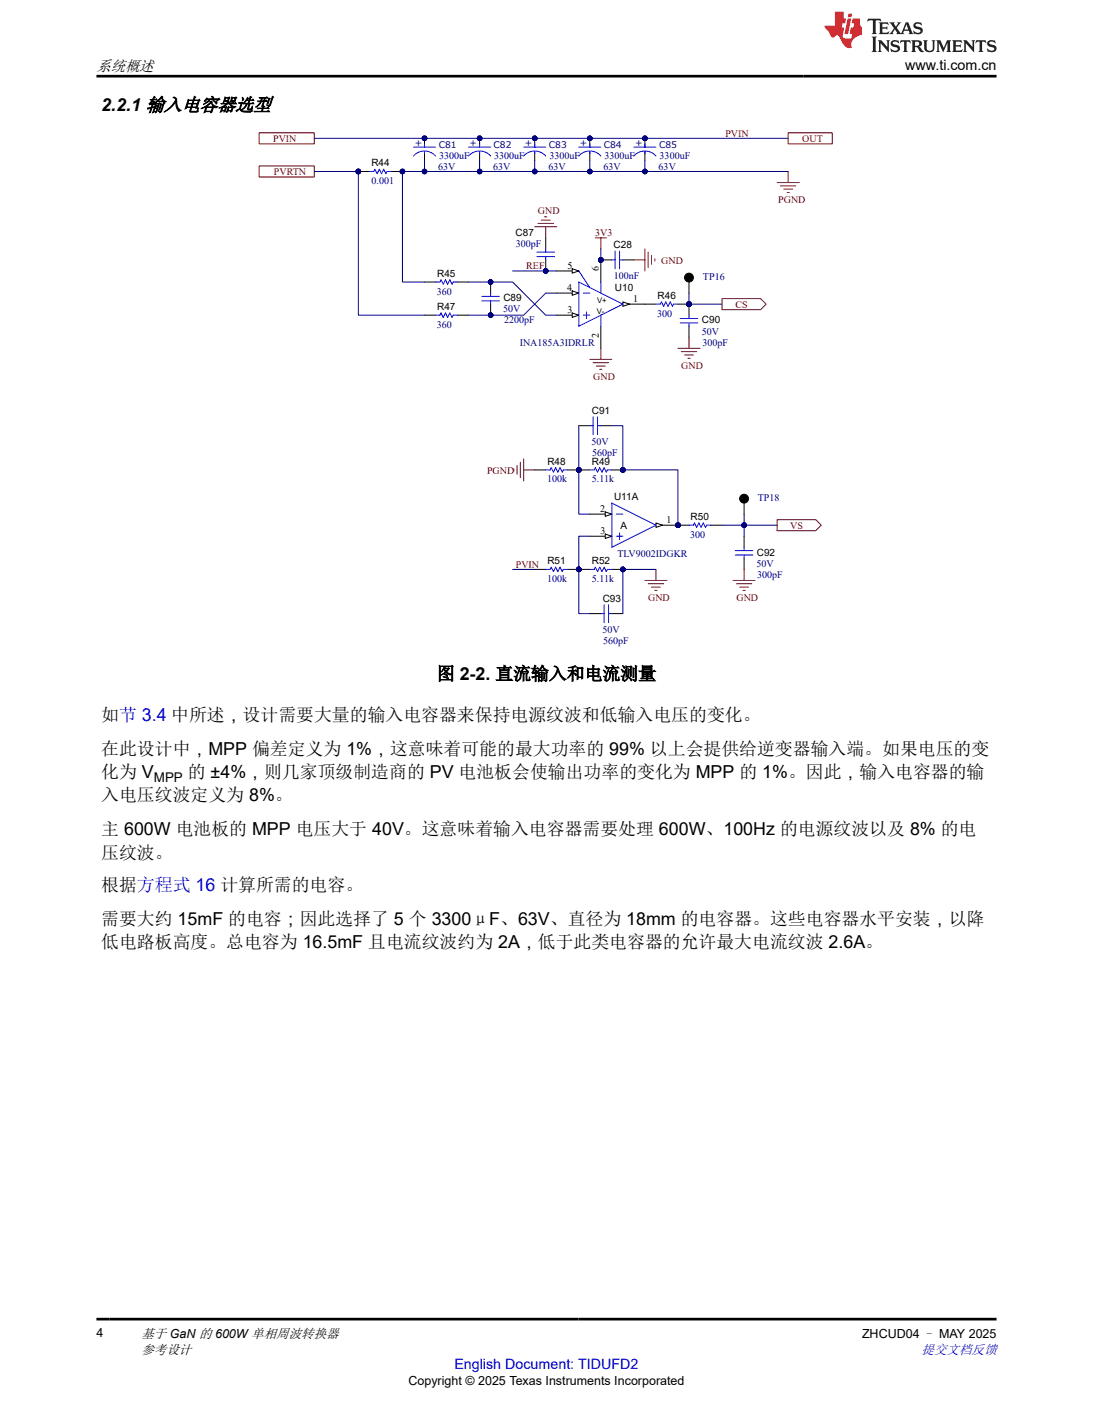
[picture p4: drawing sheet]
<svg xmlns="http://www.w3.org/2000/svg" width="216mm" height="279mm" viewBox="0 0 216 279" stroke-linecap="round" stroke-linejoin="round" font-family="sans-serif">
<defs><g id="words">
<g font-size="3.5">
<text x="20" y="21.9">2.2.1 输入电容器选型</text>
<text x="86.3" y="134.2">图 2-2. 直流输入和电流测量</text>
<text x="20" y="142.3">如节 3.4 中所述，设计需要大量的输入电容器来保持电源纹波和低输入电压的变化。</text>
<text x="20" y="149.1">在此设计中，MPP 偏差定义为 1%，这意味着可能的最大功率的 99% 以上会提供给逆变器输入端。如果电压的变</text>
<text x="20" y="153.6">化为 V</text>
<text x="37.1" y="153.6">的 ±4%，则几家顶级制造商的 PV 电池板会使输出功率的变化为 MPP 的 1%。因此，输入电容器的输</text>
<text x="20" y="158.2">入电压纹波定义为 8%。</text>
<text x="20" y="164.9">主 600W 电池板的 MPP 电压大于 40V。这意味着输入电容器需要处理 600W、100Hz 的电源纹波以及 8% 的电</text>
<text x="20" y="169.5">压纹波。</text>
<text x="20" y="175.9">根据方程式 16 计算所需的电容。</text>
<text x="20" y="182.6">需要大约 15mF 的电容；因此选择了 5 个 3300μF、63V、直径为 18mm 的电容器。这些电容器水平安装，以降</text>
<text x="20" y="187.2">低电路板高度。总电容为 16.5mF 且电流纹波约为 2A，低于此类电容器的允许最大电流纹波 2.6A。</text>
</g>
<text font-size="3" x="19" y="14.1">系统概述</text>
<text font-size="2.8" x="178.8" y="13.8">www.ti.com.cn</text>
<text font-size="2.8" fill="#00f" x="89.8" y="270.4">English Document: TIDUFD2</text>
<g font-size="2.6">
<text x="30.4" y="154.3">MPP</text>
<text x="27.9" y="267.4">参考设计</text>
<text x="27.9" y="264.2">基于 GaN 的 600W单相周波转换器</text>
</g>
<text font-size="2.6" fill="#00f" x="182" y="267.4">提交文档反馈</text>
<g font-size="2.5">
<text x="19" y="263.9">4</text>
<text x="170.3" y="264.2">ZHCUD04 – MAY 2025</text>
<text x="80.7" y="273.5">Copyright © 2025 Texas Instruments Incorporated</text>
</g>
<g font-size="2" fill="#7f0000">
<text x="54" y="28.1">PVIN</text>
<text x="143.3" y="27">PVIN</text>
<text x="158.5" y="28.1">OUT</text>
<text x="54.1" y="34.6">PVRTN</text>
<text x="153.7" y="40">PGND</text>
<text x="106.3" y="42.3">GND</text>
<text x="117.6" y="46.6">3V3</text>
<text x="104" y="53.1">REF</text>
<text x="130.6" y="52.1">GND</text>
<text x="145.3" y="60.8">CS</text>
<text x="117.2" y="75">GND</text>
<text x="134.6" y="72.8">GND</text>
<text x="96.2" y="93.6">PGND</text>
<text x="156.1" y="104.4">VS</text>
<text x="101.9" y="112.1">PVIN</text>
<text x="128" y="118.6">GND</text>
<text x="145.5" y="118.6">GND</text>
</g>
<g font-size="2">
<text x="73.4" y="32.8">R44</text>
<text x="101.8" y="46.6">C87</text>
<text x="112.1" y="53.1">5</text>
<text x="118.3" y="53.6" transform="rotate(-90 118.3 53.6)">6</text>
<text x="121.2" y="49">C28</text>
<text x="86.3" y="54.7">R45</text>
<text x="99.4" y="59.5">C89</text>
<text x="112" y="57.5">4</text>
<text x="121.5" y="57.5">U10</text>
<text x="125.1" y="59.7">1</text>
<text x="129.9" y="59.1">R46</text>
<text x="86.3" y="61.2">R47</text>
<text x="112.1" y="61.9">3</text>
<text x="138.7" y="63.8">C90</text>
<text x="118.3" y="66.7" transform="rotate(-90 118.3 66.7)">2</text>
<text x="116.9" y="81.8">C91</text>
<text x="108.1" y="91.8">R48</text>
<text x="116.9" y="91.8">R49</text>
<text x="118.5" y="101.2">2</text>
<text x="121.3" y="98.8">U11A</text>
<text x="118.6" y="105.5">3</text>
<text x="122.5" y="104.4">A</text>
<text x="131.6" y="103.3">1</text>
<text x="136.4" y="102.7">R50</text>
<text x="108.1" y="111.4">R51</text>
<text x="116.9" y="111.4">R52</text>
<text x="149.5" y="109.7">C92</text>
<text x="119" y="118.9">C93</text>
</g>
<g font-size="2" fill="#00007f">
<text x="86.6" y="33.5">63V</text>
<text x="86.8" y="31.3">3300uF</text>
<text x="97.4" y="33.5">63V</text>
<text x="97.6" y="31.3">3300uF</text>
<text x="108.3" y="33.5">63V</text>
<text x="108.5" y="31.3">3300uF</text>
<text x="119.2" y="33.5">63V</text>
<text x="119.4" y="31.3">3300uF</text>
<text x="130.1" y="33.5">63V</text>
<text x="130.3" y="31.3">3300uF</text>
<text x="73.4" y="36.3">0.001</text>
<text x="101.9" y="48.8">300pF</text>
<text x="86.3" y="58.2">360</text>
<text x="121.3" y="55.1">100nF</text>
<text x="138.9" y="55.3">TP16</text>
<text x="86.3" y="64.7">360</text>
<text x="99.4" y="61.7">50V</text>
<text x="99.6" y="63.8">2200pF</text>
<text x="129.8" y="62.6">300</text>
<text x="102.7" y="68.4">INA185A3IDRLR</text>
<text x="138.6" y="66.1">50V</text>
<text x="138.7" y="68.2">300pF</text>
<text x="116.8" y="87.9">50V</text>
<text x="108.1" y="95.3">100k</text>
<text x="116.9" y="95.3">5.11k</text>
<text x="117" y="90.1">560pF</text>
<text x="149.7" y="98.9">TP18</text>
<text x="136.3" y="106.2">300</text>
<text x="121.9" y="110.1">TLV9002IDGKR</text>
<text x="149.5" y="111.9">50V</text>
<text x="108.1" y="114.9">100k</text>
<text x="116.9" y="114.9">5.11k</text>
<text x="149.6" y="114">300pF</text>
<text x="119" y="125">50V</text>
<text x="119.1" y="127.1">560pF</text>
</g>
<g font-size="1.8" fill="#00007f">
<text x="81.9" y="28.8">+</text>
<text x="86.7" y="29.2">C81</text>
<text x="92.8" y="28.8">+</text>
<text x="97.5" y="29.2">C82</text>
<text x="103.7" y="28.8">+</text>
<text x="108.4" y="29.2">C83</text>
<text x="114.5" y="28.8">+</text>
<text x="119.3" y="29.2">C84</text>
<text x="125.5" y="28.8">+</text>
<text x="130.2" y="29.2">C85</text>
</g>
<g font-size="1.5">
<text x="118" y="59.8">V+</text>
<text x="117.9" y="61.9">V-</text>
</g>
</g></defs>
<path d="M51.2 26.2h10.9v2.2h-10.9z" fill="none" stroke="#7f0000" stroke-width=".2"/>
<path d="M51.2 32.8h10.9v2.2h-10.9z" fill-rule="evenodd" fill="#fff"/>
<g fill="none" stroke="#7f0000" stroke-width=".2">
<path d="M51.2 32.8h10.9v2.2h-10.9zM153.5 36h4.4M154.2 36.7h3M154.8 37.4h1.8M155.5 38h.4M155.7 33.9v2.1M125.2 51.3h2.2M127.4 49.1v4.4M128 49.8v3.1M128.7 50.4v1.8M129.3 51.1v.4M133.9 68.8h4.4"/>
<path d="M134.6 69.4h3M135.2 70.1h1.8M135.9 70.7h.4M136.1 66.6v2.2"/>
</g>
<path d="M142.6 59h7.6l1.1 1.1-1.1 1h-7.6z" fill-rule="evenodd" fill="#fff"/>
<path d="M142.6 59h7.6l1.1 1.1-1.1 1h-7.6z" fill="none" stroke="#7f0000" stroke-width=".2"/>
<circle cx="79.5" cy="33.9" r=".44" fill="#00007f"/>
<circle cx="79.5" cy="33.9" r=".44" fill="none" stroke="#00007f" stroke-width=".2"/>
<circle cx="70.8" cy="33.9" r=".44" fill="#00007f"/>
<circle cx="70.8" cy="33.9" r=".44" fill="none" stroke="#00007f" stroke-width=".2"/>
<path d="M77.3 33.9h2.2" fill="none" stroke="#000" stroke-width=".2"/>
<circle cx="79.5" cy="33.9" r=".44" fill="#00007f"/>
<circle cx="79.5" cy="33.9" r=".44" fill="none" stroke="#00007f" stroke-width=".2"/>
<path d="M70.8 33.9h2.2" fill="none" stroke="#000" stroke-width=".2"/>
<circle cx="70.8" cy="33.9" r=".44" fill="#00007f"/>
<circle cx="70.8" cy="33.9" r=".44" fill="none" stroke="#00007f" stroke-width=".2"/>
<path d="M73 33.9h.8l.3-.5 .4 .9 .4-.9 .5 .9 .4-.9 .4 .9 .2-.4h.9" fill="none" stroke="#00f" stroke-width=".2"/>
<path d="M127.4 114.6h4.3M128 115.3h3.1M128.7 115.9h1.7M129.3 116.6h.5M129.6 112.4v2.2M144.8 114.6h4.4M145.5 115.3h3M146.1 115.9h1.7M146.8 116.6h.4M147 112.4v2.2" fill="none" stroke="#7f0000" stroke-width=".2"/>
<path d="M153.5 102.6h7.6l1.1 1.1-1.1 1.1h-7.6z" fill-rule="evenodd" fill="#fff"/>
<path d="M101.5 92.6v.4M102.1 91.9v1.8M102.8 91.3v3M103.4 90.6v4.4M103.4 92.8h2.2M153.5 102.6h7.6l1.1 1.1-1.1 1.1h-7.6z" fill="none" stroke="#7f0000" stroke-width=".2"/>
<circle cx="114.3" cy="112.4" r=".44" fill="#00007f"/>
<circle cx="114.3" cy="112.4" r=".44" fill="none" stroke="#00007f" stroke-width=".2"/>
<path d="M112.1 112.4h2.2" fill="none" stroke="#000" stroke-width=".2"/>
<circle cx="114.3" cy="112.4" r=".44" fill="#00007f"/>
<circle cx="114.3" cy="112.4" r=".44" fill="none" stroke="#00007f" stroke-width=".2"/>
<path d="M105.6 112.4h2.2" fill="none" stroke="#000" stroke-width=".2"/>
<path d="M107.8 112.4h.9l.2-.4 .4 .9 .5-.9 .4 .9 .4-.9 .5 .9 .2-.5h.8" fill="none" stroke="#00f" stroke-width=".2"/>
<circle cx="133.9" cy="103.7" r=".44" fill="#00007f"/>
<circle cx="133.9" cy="103.7" r=".44" fill="none" stroke="#00007f" stroke-width=".2"/>
<path d="M116.5 101.5h4.4" fill="none" stroke="#000" stroke-width=".2"/>
<path d="M119.6 101.1l1.3 .4-1.3 .5z" fill="#f8fcff"/>
<path d="M116.5 105.9h4.4M119.6 101.1l1.3 .4-1.3 .5z" fill="none" stroke="#000" stroke-width=".2"/>
<path d="M119.6 105.4l1.3 .5-1.3 .4z" fill="#f8fcff"/>
<path d="M119.6 105.4l1.3 .5-1.3 .4zM129.6 103.7h4.3" fill="none" stroke="#000" stroke-width=".2"/>
<path d="M129.6 103.3l1.3 .4-1.3 .4z" fill="#f8fcff"/>
<path d="M129.6 103.3l1.3 .4-1.3 .4z" fill="none" stroke="#000" stroke-width=".2"/>
<circle cx="133.9" cy="103.7" r=".44" fill="#00007f"/>
<circle cx="133.9" cy="103.7" r=".44" fill="none" stroke="#00007f" stroke-width=".2"/>
<path d="M120.9 99.3l8.7 4.4-8.7 4.4zM121.7 101.5h1.3M121.7 105.9h1.3M122.4 105.2v1.3" fill="none" stroke="#00f" stroke-width=".2"/>
<path d="M155.7 26.2h8.7v2.2h-8.7z" fill-rule="evenodd" fill="#fff"/>
<path d="M155.7 26.2h8.7v2.2h-8.7z" fill="none" stroke="#7f0000" stroke-width=".2"/>
<circle cx="94.7" cy="27.3" r=".44" fill="#00007f"/>
<circle cx="94.7" cy="27.3" r=".44" fill="none" stroke="#00007f" stroke-width=".2"/>
<path d="M94.7 27.3v1.8M94.7 29.9v1.8" fill="none" stroke="#000" stroke-width=".2"/>
<circle cx="94.7" cy="27.3" r=".44" fill="#00007f"/>
<circle cx="94.7" cy="27.3" r=".44" fill="none" stroke="#00007f" stroke-width=".2"/>
<path d="M92.6 30.8a2.9 2.9 0 0 1 4.3 0M92.6 29.1h4.3M94.7 28.4v.7M94.7 29.9v.5" fill="none" stroke="#00f" stroke-width=".2"/>
<circle cx="83.9" cy="27.3" r=".44" fill="#00007f"/>
<circle cx="83.9" cy="27.3" r=".44" fill="none" stroke="#00007f" stroke-width=".2"/>
<path d="M83.9 27.3v1.8M83.9 29.9v1.8" fill="none" stroke="#000" stroke-width=".2"/>
<circle cx="83.9" cy="27.3" r=".44" fill="#00007f"/>
<circle cx="83.9" cy="27.3" r=".44" fill="none" stroke="#00007f" stroke-width=".2"/>
<path d="M81.7 30.8a2.9 2.9 0 0 1 4.3 0M81.7 29.1h4.3M83.9 28.4v.7M83.9 29.9v.5" fill="none" stroke="#00f" stroke-width=".2"/>
<circle cx="105.6" cy="27.3" r=".44" fill="#00007f"/>
<circle cx="105.6" cy="27.3" r=".44" fill="none" stroke="#00007f" stroke-width=".2"/>
<path d="M105.6 27.3v1.8M105.6 29.9v1.8" fill="none" stroke="#000" stroke-width=".2"/>
<circle cx="105.6" cy="27.3" r=".44" fill="#00007f"/>
<circle cx="105.6" cy="27.3" r=".44" fill="none" stroke="#00007f" stroke-width=".2"/>
<path d="M103.4 30.8a2.9 2.9 0 0 1 4.4 0M103.4 29.1h4.4M105.6 28.4v.7M105.6 29.9v.5" fill="none" stroke="#00f" stroke-width=".2"/>
<circle cx="116.5" cy="27.3" r=".44" fill="#00007f"/>
<circle cx="116.5" cy="27.3" r=".44" fill="none" stroke="#00007f" stroke-width=".2"/>
<path d="M116.5 27.3v1.8M116.5 29.9v1.8" fill="none" stroke="#000" stroke-width=".2"/>
<circle cx="116.5" cy="27.3" r=".44" fill="#00007f"/>
<circle cx="116.5" cy="27.3" r=".44" fill="none" stroke="#00007f" stroke-width=".2"/>
<path d="M114.3 30.8a2.9 2.9 0 0 1 4.4 0M114.3 29.1h4.4M116.5 28.4v.7M116.5 29.9v.5" fill="none" stroke="#00f" stroke-width=".2"/>
<circle cx="127.4" cy="27.3" r=".44" fill="#00007f"/>
<circle cx="127.4" cy="27.3" r=".44" fill="none" stroke="#00007f" stroke-width=".2"/>
<path d="M127.4 27.3v1.8M127.4 29.9v1.8" fill="none" stroke="#000" stroke-width=".2"/>
<circle cx="127.4" cy="27.3" r=".44" fill="#00007f"/>
<circle cx="127.4" cy="27.3" r=".44" fill="none" stroke="#00007f" stroke-width=".2"/>
<path d="M125.2 30.8a2.9 2.9 0 0 1 4.4 0M125.2 29.1h4.4M127.4 28.4v.7M127.4 29.9v.5" fill="none" stroke="#00f" stroke-width=".2"/>
<circle cx="114.3" cy="92.8" r=".44" fill="#00007f"/>
<circle cx="114.3" cy="92.8" r=".44" fill="none" stroke="#00007f" stroke-width=".2"/>
<path d="M112.1 92.8h2.2" fill="none" stroke="#000" stroke-width=".2"/>
<circle cx="114.3" cy="92.8" r=".44" fill="#00007f"/>
<circle cx="114.3" cy="92.8" r=".44" fill="none" stroke="#00007f" stroke-width=".2"/>
<path d="M105.6 92.8h2.2" fill="none" stroke="#000" stroke-width=".2"/>
<path d="M107.8 92.8h.9l.2-.4 .4 .8 .5-.8 .4 .8 .4-.8 .5 .8 .2-.4h.8" fill="none" stroke="#00f" stroke-width=".2"/>
<circle cx="123" cy="92.8" r=".44" fill="#00007f"/>
<circle cx="123" cy="92.8" r=".44" fill="none" stroke="#00007f" stroke-width=".2"/>
<circle cx="114.3" cy="92.8" r=".44" fill="#00007f"/>
<circle cx="114.3" cy="92.8" r=".44" fill="none" stroke="#00007f" stroke-width=".2"/>
<path d="M120.9 92.8h2.1" fill="none" stroke="#000" stroke-width=".2"/>
<circle cx="123" cy="92.8" r=".44" fill="#00007f"/>
<circle cx="123" cy="92.8" r=".44" fill="none" stroke="#00007f" stroke-width=".2"/>
<path d="M114.3 92.8h2.2" fill="none" stroke="#000" stroke-width=".2"/>
<circle cx="114.3" cy="92.8" r=".44" fill="#00007f"/>
<circle cx="114.3" cy="92.8" r=".44" fill="none" stroke="#00007f" stroke-width=".2"/>
<path d="M119.3 92.4l.5 .8 .2-.4h.9M119.3 92.4l-.4 .8-.4-.8-.5 .8-.4-.8-.2 .4h-.9" fill="none" stroke="#00f" stroke-width=".2"/>
<circle cx="123" cy="112.4" r=".44" fill="#00007f"/>
<circle cx="123" cy="112.4" r=".44" fill="none" stroke="#00007f" stroke-width=".2"/>
<circle cx="114.3" cy="112.4" r=".44" fill="#00007f"/>
<circle cx="114.3" cy="112.4" r=".44" fill="none" stroke="#00007f" stroke-width=".2"/>
<path d="M120.9 112.4h2.1" fill="none" stroke="#000" stroke-width=".2"/>
<circle cx="123" cy="112.4" r=".44" fill="#00007f"/>
<circle cx="123" cy="112.4" r=".44" fill="none" stroke="#00007f" stroke-width=".2"/>
<path d="M114.3 112.4h2.2" fill="none" stroke="#000" stroke-width=".2"/>
<circle cx="114.3" cy="112.4" r=".44" fill="#00007f"/>
<circle cx="114.3" cy="112.4" r=".44" fill="none" stroke="#00007f" stroke-width=".2"/>
<path d="M119.3 112l.5 .9 .2-.5h.9M119.3 112l-.4 .9-.4-.9-.5 .9-.4-.9-.2 .4h-.9" fill="none" stroke="#00f" stroke-width=".2"/>
<circle cx="136.1" cy="60.1" r=".44" fill="#00007f"/>
<circle cx="136.1" cy="60.1" r=".44" fill="none" stroke="#00007f" stroke-width=".2"/>
<path d="M136.1 60.1v2.1" fill="none" stroke="#000" stroke-width=".2"/>
<circle cx="136.1" cy="60.1" r=".44" fill="#00007f"/>
<circle cx="136.1" cy="60.1" r=".44" fill="none" stroke="#00007f" stroke-width=".2"/>
<path d="M136.1 64.4v2.2M147 105.9v2.2M147 110.2v2.2" fill="none" stroke="#000" stroke-width=".2"/>
<path d="M134.4 62.9h3.4M134.4 63.8h3.4M136.1 62.2v.7M136.1 63.8v.6M145.2 108.7h3.5M145.2 109.6h3.5M147 108.1v.6M147 109.6v.6" fill="none" stroke="#00f" stroke-width=".2"/>
<circle cx="96.9" cy="55.7" r=".44" fill="#00007f"/>
<circle cx="96.9" cy="55.7" r=".44" fill="none" stroke="#00007f" stroke-width=".2"/>
<circle cx="96.9" cy="62.2" r=".44" fill="#00007f"/>
<circle cx="96.9" cy="62.2" r=".44" fill="none" stroke="#00007f" stroke-width=".2"/>
<path d="M96.9 55.7v2.2" fill="none" stroke="#000" stroke-width=".2"/>
<circle cx="96.9" cy="55.7" r=".44" fill="#00007f"/>
<circle cx="96.9" cy="55.7" r=".44" fill="none" stroke="#00007f" stroke-width=".2"/>
<path d="M96.9 60.1v2.1" fill="none" stroke="#000" stroke-width=".2"/>
<circle cx="96.9" cy="62.2" r=".44" fill="#00007f"/>
<circle cx="96.9" cy="62.2" r=".44" fill="none" stroke="#00007f" stroke-width=".2"/>
<path d="M86 55.7h.9l.2-.5 .5 .9 .4-.9 .4 .9 .5-.9 .4 .9 .2-.4h.9M95.2 58.5h3.5M95.2 59.4h3.5M96.9 57.9v.6M96.9 59.4v.7M86 62.2h.9l.2-.4 .5 .9 .4-.9 .4 .9 .5-.9 .4 .9 .2-.5h.9" fill="none" stroke="#00f" stroke-width=".2"/>
<path d="M83.9 55.7h2.1M90.4 55.7h2.2M83.9 62.2h2.1M90.4 62.2h2.2" fill="none" stroke="#000" stroke-width=".2"/>
<circle cx="118.7" cy="51.3" r=".44" fill="#00007f"/>
<circle cx="118.7" cy="51.3" r=".44" fill="none" stroke="#00007f" stroke-width=".2"/>
<path d="M110 57.9h4.3" fill="none" stroke="#000" stroke-width=".2"/>
<path d="M113 57.4l1.3 .5-1.3 .4z" fill="#f8fcff"/>
<path d="M113 57.4l1.3 .5-1.3 .4zM110 62.2h4.3" fill="none" stroke="#000" stroke-width=".2"/>
<path d="M113 61.8l1.3 .4-1.3 .5z" fill="#f8fcff"/>
<path d="M113 61.8l1.3 .4-1.3 .5zM118.7 64.4v4.4M123 60.1h4.4" fill="none" stroke="#000" stroke-width=".2"/>
<path d="M123 59.6l1.3 .5-1.3 .4z" fill="#f8fcff"/>
<path d="M118.7 51.3v4.4M123 59.6l1.3 .5-1.3 .4z" fill="none" stroke="#000" stroke-width=".2"/>
<circle cx="118.7" cy="51.3" r=".44" fill="#00007f"/>
<circle cx="118.7" cy="51.3" r=".44" fill="none" stroke="#00007f" stroke-width=".2"/>
<path d="M114.3 55.7l8.7 4.4-8.7 4.3zM115.2 57.9h1.3M118.7 55.7v2.2M115.2 62.2h1.3M115.8 61.6v1.3M118.7 62.2v2.2" fill="none" stroke="#00f" stroke-width=".2"/>
<path d="M110 53.5h4.3" fill="none" stroke="#000" stroke-width=".2"/>
<path d="M113 53.1l1.3 .4-1.3 .4z" fill="#f8fcff"/>
<path d="M113 53.1l1.3 .4-1.3 .4z" fill="none" stroke="#000" stroke-width=".2"/>
<path d="M114.3 53.5l2.2 3.3" fill="none" stroke="#00f" stroke-width=".2"/>
<path d="M105.6 44.8h4.4M106.3 44.1h3M106.9 43.5h1.8M107.6 42.8h.4M107.8 44.8v2.2M117.6 47h2.2M118.7 47v2.1M116.5 71h4.4M117.2 71.6h3M117.8 72.3h1.8M118.5 72.9h.4M118.7 68.8v2.2" fill="none" stroke="#7f0000" stroke-width=".2"/>
<circle cx="107.8" cy="53.5" r=".44" fill="#00007f"/>
<circle cx="107.8" cy="53.5" r=".44" fill="none" stroke="#00007f" stroke-width=".2"/>
<path d="M107.8 51.3v2.2" fill="none" stroke="#000" stroke-width=".2"/>
<circle cx="107.8" cy="53.5" r=".44" fill="#00007f"/>
<circle cx="107.8" cy="53.5" r=".44" fill="none" stroke="#00007f" stroke-width=".2"/>
<path d="M107.8 47v2.1" fill="none" stroke="#000" stroke-width=".2"/>
<path d="M106.1 50.7h3.4M106.1 49.8h3.4M107.8 49.1v.7M107.8 50.7v.6" fill="none" stroke="#00f" stroke-width=".2"/>
<circle cx="118.7" cy="51.3" r=".44" fill="#00007f"/>
<circle cx="118.7" cy="51.3" r=".44" fill="none" stroke="#00007f" stroke-width=".2"/>
<path d="M118.7 51.3h2.2" fill="none" stroke="#000" stroke-width=".2"/>
<circle cx="118.7" cy="51.3" r=".44" fill="#00007f"/>
<circle cx="118.7" cy="51.3" r=".44" fill="none" stroke="#00007f" stroke-width=".2"/>
<path d="M123 51.3h2.2M114.3 84.1h2.2M118.7 84.1h2.2M116.5 121.2h2.2M120.9 121.2h2.1" fill="none" stroke="#000" stroke-width=".2"/>
<path d="M120.9 51.3h.6M121.5 49.6v3.5M122.4 51.3h.6M122.4 49.6v3.5M116.5 84.1h.7M117.2 82.3v3.5M118 82.3v3.5M118 84.1h.7M119.3 119.4v3.5M120.2 119.4v3.5M118.7 121.2h.6M120.2 121.2h.7" fill="none" stroke="#00f" stroke-width=".2"/>
<circle cx="136.1" cy="60.1" r=".44" fill="#00007f"/>
<circle cx="136.1" cy="60.1" r=".44" fill="none" stroke="#00007f" stroke-width=".2"/>
<path d="M127.4 60.1h2.2M133.9 60.1h2.2" fill="none" stroke="#000" stroke-width=".2"/>
<circle cx="136.1" cy="60.1" r=".44" fill="#00007f"/>
<circle cx="136.1" cy="60.1" r=".44" fill="none" stroke="#00007f" stroke-width=".2"/>
<path d="M129.6 60.1h.8l.3-.5 .4 .9 .4-.9 .5 .9 .4-.9 .4 .9 .2-.4h.9" fill="none" stroke="#00f" stroke-width=".2"/>
<circle cx="133.9" cy="103.7" r=".44" fill="#00007f"/>
<circle cx="133.9" cy="103.7" r=".44" fill="none" stroke="#00007f" stroke-width=".2"/>
<path d="M133.9 103.7h2.2" fill="none" stroke="#000" stroke-width=".2"/>
<circle cx="133.9" cy="103.7" r=".44" fill="#00007f"/>
<g fill="none" stroke="#00007f" stroke-width=".2">
<path d="M136.1 60.1h6.5"/>
<circle cx="133.9" cy="103.7" r=".44"/>
</g>
<g fill="none" stroke="#000" stroke-width=".2">
<path d="M136.1 55.7v2.2M147 99.3v2.2M140.5 103.7h2.1"/>
<circle cx="136.1" cy="54.8" r=".87"/>
<circle cx="147" cy="98.5" r=".87"/>
</g>
<path d="M136.1 103.7h.9l.2-.4 .4 .8 .5-.8 .4 .8 .4-.8 .5 .8 .2-.4h.9" fill="none" stroke="#00f" stroke-width=".2"/>
<g fill="#000">
<circle cx="136.1" cy="54.8" r=".87"/>
<circle cx="147" cy="98.5" r=".87"/>
</g>
<circle cx="136.1" cy="60.1" r=".44" fill="#00007f"/>
<g fill="none" stroke="#00007f" stroke-width=".2">
<path d="M101.3 53.5h8.7"/>
<circle cx="136.1" cy="60.1" r=".44"/>
</g>
<circle cx="107.8" cy="53.5" r=".44" fill="#00007f"/>
<g fill="none" stroke="#00007f" stroke-width=".2">
<path d="M70.8 33.9v28.3h13.1"/>
<circle cx="107.8" cy="53.5" r=".44"/>
</g>
<circle cx="70.8" cy="33.9" r=".44" fill="#00007f"/>
<g fill="none" stroke="#00007f" stroke-width=".2">
<path d="M62.1 33.9h8.7"/>
<circle cx="70.8" cy="33.9" r=".44"/>
</g>
<circle cx="70.8" cy="33.9" r=".44" fill="#00007f"/>
<g fill="none" stroke="#00007f" stroke-width=".2">
<path d="M142.6 103.7h4.4v2.2"/>
<circle cx="70.8" cy="33.9" r=".44"/>
</g>
<circle cx="147" cy="103.7" r=".44" fill="#00007f"/>
<g fill="none" stroke="#00007f" stroke-width=".2">
<path d="M147 103.7h6.5"/>
<circle cx="147" cy="103.7" r=".44"/>
</g>
<circle cx="147" cy="103.7" r=".44" fill="#00007f"/>
<g fill="none" stroke="#00007f" stroke-width=".2">
<path d="M114.3 92.8v8.7h2.2"/>
<circle cx="147" cy="103.7" r=".44"/>
</g>
<circle cx="114.3" cy="92.8" r=".44" fill="#00007f"/>
<g fill="none" stroke="#00007f" stroke-width=".2">
<path d="M123 112.4h6.6"/>
<circle cx="114.3" cy="92.8" r=".44"/>
</g>
<circle cx="123" cy="112.4" r=".44" fill="#00007f"/>
<g fill="none" stroke="#00007f" stroke-width=".2">
<path d="M116.5 105.9h-2.2v6.5"/>
<circle cx="123" cy="112.4" r=".44"/>
</g>
<circle cx="114.3" cy="112.4" r=".44" fill="#00007f"/>
<g fill="none" stroke="#00007f" stroke-width=".2">
<path d="M123 92.8h10.9v10.9M101.3 112.4h4.3"/>
<circle cx="114.3" cy="112.4" r=".44"/>
</g>
<circle cx="123" cy="92.8" r=".44" fill="#00007f"/>
<circle cx="123" cy="92.8" r=".44" fill="none" stroke="#00007f" stroke-width=".2"/>
<circle cx="133.9" cy="103.7" r=".44" fill="#00007f"/>
<g fill="none" stroke="#00007f" stroke-width=".2">
<path d="M155.7 33.9h-76.2v21.8h4.4"/>
<circle cx="133.9" cy="103.7" r=".44"/>
</g>
<circle cx="79.5" cy="33.9" r=".44" fill="#00007f"/>
<circle cx="79.5" cy="33.9" r=".44" fill="none" stroke="#00007f" stroke-width=".2"/>
<circle cx="83.9" cy="33.9" r=".44" fill="#00007f"/>
<circle cx="83.9" cy="33.9" r=".44" fill="none" stroke="#00007f" stroke-width=".2"/>
<circle cx="94.7" cy="33.9" r=".44" fill="#00007f"/>
<circle cx="94.7" cy="33.9" r=".44" fill="none" stroke="#00007f" stroke-width=".2"/>
<circle cx="105.6" cy="33.9" r=".44" fill="#00007f"/>
<circle cx="105.6" cy="33.9" r=".44" fill="none" stroke="#00007f" stroke-width=".2"/>
<circle cx="116.5" cy="33.9" r=".44" fill="#00007f"/>
<circle cx="116.5" cy="33.9" r=".44" fill="none" stroke="#00007f" stroke-width=".2"/>
<circle cx="127.4" cy="33.9" r=".44" fill="#00007f"/>
<g fill="none" stroke="#00007f" stroke-width=".2">
<path d="M62.1 27.3h93.6"/>
<circle cx="127.4" cy="33.9" r=".44"/>
</g>
<circle cx="83.9" cy="27.3" r=".44" fill="#00007f"/>
<circle cx="83.9" cy="27.3" r=".44" fill="none" stroke="#00007f" stroke-width=".2"/>
<circle cx="94.7" cy="27.3" r=".44" fill="#00007f"/>
<circle cx="94.7" cy="27.3" r=".44" fill="none" stroke="#00007f" stroke-width=".2"/>
<circle cx="105.6" cy="27.3" r=".44" fill="#00007f"/>
<circle cx="105.6" cy="27.3" r=".44" fill="none" stroke="#00007f" stroke-width=".2"/>
<circle cx="116.5" cy="27.3" r=".44" fill="#00007f"/>
<circle cx="116.5" cy="27.3" r=".44" fill="none" stroke="#00007f" stroke-width=".2"/>
<circle cx="127.4" cy="27.3" r=".44" fill="#00007f"/>
<g fill="none" stroke="#00007f" stroke-width=".2">
<path d="M83.9 31.7v2.2"/>
<circle cx="127.4" cy="27.3" r=".44"/>
</g>
<circle cx="83.9" cy="33.9" r=".44" fill="#00007f"/>
<g fill="none" stroke="#00007f" stroke-width=".2">
<path d="M94.7 31.7v2.2"/>
<circle cx="83.9" cy="33.9" r=".44"/>
</g>
<circle cx="94.7" cy="33.9" r=".44" fill="#00007f"/>
<g fill="none" stroke="#00007f" stroke-width=".2">
<path d="M105.6 31.7v2.2"/>
<circle cx="94.7" cy="33.9" r=".44"/>
</g>
<circle cx="105.6" cy="33.9" r=".44" fill="#00007f"/>
<g fill="none" stroke="#00007f" stroke-width=".2">
<path d="M116.5 31.7v2.2"/>
<circle cx="105.6" cy="33.9" r=".44"/>
</g>
<circle cx="116.5" cy="33.9" r=".44" fill="#00007f"/>
<g fill="none" stroke="#00007f" stroke-width=".2">
<path d="M127.4 31.7v2.2"/>
<circle cx="116.5" cy="33.9" r=".44"/>
</g>
<circle cx="127.4" cy="33.9" r=".44" fill="#00007f"/>
<g fill="none" stroke="#00007f" stroke-width=".2">
<path d="M114.3 84.1v8.7"/>
<circle cx="127.4" cy="33.9" r=".44"/>
</g>
<circle cx="114.3" cy="92.8" r=".44" fill="#00007f"/>
<g fill="none" stroke="#00007f" stroke-width=".2">
<path d="M120.9 84.1h2.1v8.7"/>
<circle cx="114.3" cy="92.8" r=".44"/>
</g>
<circle cx="123" cy="92.8" r=".44" fill="#00007f"/>
<g fill="none" stroke="#00007f" stroke-width=".2">
<path d="M123 112.4v8.8"/>
<circle cx="123" cy="92.8" r=".44"/>
</g>
<circle cx="123" cy="112.4" r=".44" fill="#00007f"/>
<g fill="none" stroke="#00007f" stroke-width=".2">
<path d="M114.3 112.4v8.8h2.2"/>
<circle cx="123" cy="112.4" r=".44"/>
</g>
<circle cx="114.3" cy="112.4" r=".44" fill="#00007f"/>
<g fill="none" stroke="#00007f" stroke-width=".2">
<path d="M110 57.9h-2.2l-4.4 4.3h-10.8"/>
<circle cx="114.3" cy="112.4" r=".44"/>
</g>
<circle cx="96.9" cy="62.2" r=".44" fill="#00007f"/>
<g fill="none" stroke="#00007f" stroke-width=".2">
<path d="M92.6 55.7h8.7l6.5 6.5h2.2"/>
<circle cx="96.9" cy="62.2" r=".44"/>
</g>
<circle cx="96.9" cy="55.7" r=".44" fill="#00007f"/>
<g fill="none" stroke="#00007f" stroke-width=".2">
<path d="M118.7 49.1v2.2"/>
<circle cx="96.9" cy="55.7" r=".44"/>
</g>
<circle cx="118.7" cy="51.3" r=".44" fill="#00007f"/>
<g fill="none" stroke="#00007f" stroke-width=".2">
<path d="M136.1 57.9v2.2"/>
<circle cx="118.7" cy="51.3" r=".44"/>
</g>
<circle cx="136.1" cy="60.1" r=".44" fill="#00007f"/>
<g fill="none" stroke="#00007f" stroke-width=".2">
<path d="M147 101.5v2.2"/>
<circle cx="136.1" cy="60.1" r=".44"/>
</g>
<circle cx="147" cy="103.7" r=".44" fill="#00007f"/>
<circle cx="147" cy="103.7" r=".44" fill="none" stroke="#00007f" stroke-width=".2"/>
<circle cx="79.5" cy="33.9" r=".44" fill="#00007f"/>
<circle cx="79.5" cy="33.9" r=".44" fill="none" stroke="#00007f" stroke-width=".2"/>
<circle cx="70.8" cy="33.9" r=".44" fill="#00007f"/>
<circle cx="70.8" cy="33.9" r=".44" fill="none" stroke="#00007f" stroke-width=".2"/>
<circle cx="114.3" cy="112.4" r=".44" fill="#00007f"/>
<circle cx="114.3" cy="112.4" r=".44" fill="none" stroke="#00007f" stroke-width=".2"/>
<circle cx="133.9" cy="103.7" r=".44" fill="#00007f"/>
<circle cx="133.9" cy="103.7" r=".44" fill="none" stroke="#00007f" stroke-width=".2"/>
<circle cx="94.7" cy="27.3" r=".44" fill="#00007f"/>
<circle cx="94.7" cy="27.3" r=".44" fill="none" stroke="#00007f" stroke-width=".2"/>
<circle cx="83.9" cy="27.3" r=".44" fill="#00007f"/>
<circle cx="83.9" cy="27.3" r=".44" fill="none" stroke="#00007f" stroke-width=".2"/>
<circle cx="105.6" cy="27.3" r=".44" fill="#00007f"/>
<circle cx="105.6" cy="27.3" r=".44" fill="none" stroke="#00007f" stroke-width=".2"/>
<circle cx="116.5" cy="27.3" r=".44" fill="#00007f"/>
<circle cx="116.5" cy="27.3" r=".44" fill="none" stroke="#00007f" stroke-width=".2"/>
<circle cx="127.4" cy="27.3" r=".44" fill="#00007f"/>
<circle cx="127.4" cy="27.3" r=".44" fill="none" stroke="#00007f" stroke-width=".2"/>
<circle cx="114.3" cy="92.8" r=".44" fill="#00007f"/>
<circle cx="114.3" cy="92.8" r=".44" fill="none" stroke="#00007f" stroke-width=".2"/>
<circle cx="123" cy="92.8" r=".44" fill="#00007f"/>
<circle cx="123" cy="92.8" r=".44" fill="none" stroke="#00007f" stroke-width=".2"/>
<circle cx="114.3" cy="92.8" r=".44" fill="#00007f"/>
<circle cx="114.3" cy="92.8" r=".44" fill="none" stroke="#00007f" stroke-width=".2"/>
<circle cx="123" cy="112.4" r=".44" fill="#00007f"/>
<circle cx="123" cy="112.4" r=".44" fill="none" stroke="#00007f" stroke-width=".2"/>
<circle cx="114.3" cy="112.4" r=".44" fill="#00007f"/>
<circle cx="114.3" cy="112.4" r=".44" fill="none" stroke="#00007f" stroke-width=".2"/>
<circle cx="136.1" cy="60.1" r=".44" fill="#00007f"/>
<circle cx="136.1" cy="60.1" r=".44" fill="none" stroke="#00007f" stroke-width=".2"/>
<circle cx="96.9" cy="55.7" r=".44" fill="#00007f"/>
<circle cx="96.9" cy="55.7" r=".44" fill="none" stroke="#00007f" stroke-width=".2"/>
<circle cx="96.9" cy="62.2" r=".44" fill="#00007f"/>
<circle cx="96.9" cy="62.2" r=".44" fill="none" stroke="#00007f" stroke-width=".2"/>
<circle cx="118.7" cy="51.3" r=".44" fill="#00007f"/>
<circle cx="118.7" cy="51.3" r=".44" fill="none" stroke="#00007f" stroke-width=".2"/>
<circle cx="107.8" cy="53.5" r=".44" fill="#00007f"/>
<circle cx="107.8" cy="53.5" r=".44" fill="none" stroke="#00007f" stroke-width=".2"/>
<circle cx="118.7" cy="51.3" r=".44" fill="#00007f"/>
<circle cx="118.7" cy="51.3" r=".44" fill="none" stroke="#00007f" stroke-width=".2"/>
<circle cx="136.1" cy="60.1" r=".44" fill="#00007f"/>
<circle cx="136.1" cy="60.1" r=".44" fill="none" stroke="#00007f" stroke-width=".2"/>
<circle cx="133.9" cy="103.7" r=".44" fill="#00007f"/>
<circle cx="133.9" cy="103.7" r=".44" fill="none" stroke="#00007f" stroke-width=".2"/>
<circle cx="136.1" cy="60.1" r=".44" fill="#00007f"/>
<circle cx="136.1" cy="60.1" r=".44" fill="none" stroke="#00007f" stroke-width=".2"/>
<circle cx="107.8" cy="53.5" r=".44" fill="#00007f"/>
<circle cx="107.8" cy="53.5" r=".44" fill="none" stroke="#00007f" stroke-width=".2"/>
<circle cx="70.8" cy="33.9" r=".44" fill="#00007f"/>
<circle cx="70.8" cy="33.9" r=".44" fill="none" stroke="#00007f" stroke-width=".2"/>
<circle cx="70.8" cy="33.9" r=".44" fill="#00007f"/>
<circle cx="70.8" cy="33.9" r=".44" fill="none" stroke="#00007f" stroke-width=".2"/>
<circle cx="147" cy="103.7" r=".44" fill="#00007f"/>
<circle cx="147" cy="103.7" r=".44" fill="none" stroke="#00007f" stroke-width=".2"/>
<circle cx="147" cy="103.7" r=".44" fill="#00007f"/>
<circle cx="147" cy="103.7" r=".44" fill="none" stroke="#00007f" stroke-width=".2"/>
<circle cx="114.3" cy="92.8" r=".44" fill="#00007f"/>
<circle cx="114.3" cy="92.8" r=".44" fill="none" stroke="#00007f" stroke-width=".2"/>
<circle cx="123" cy="112.4" r=".44" fill="#00007f"/>
<circle cx="123" cy="112.4" r=".44" fill="none" stroke="#00007f" stroke-width=".2"/>
<circle cx="114.3" cy="112.4" r=".44" fill="#00007f"/>
<circle cx="114.3" cy="112.4" r=".44" fill="none" stroke="#00007f" stroke-width=".2"/>
<circle cx="123" cy="92.8" r=".44" fill="#00007f"/>
<circle cx="123" cy="92.8" r=".44" fill="none" stroke="#00007f" stroke-width=".2"/>
<circle cx="133.9" cy="103.7" r=".44" fill="#00007f"/>
<circle cx="133.9" cy="103.7" r=".44" fill="none" stroke="#00007f" stroke-width=".2"/>
<circle cx="79.5" cy="33.9" r=".44" fill="#00007f"/>
<circle cx="79.5" cy="33.9" r=".44" fill="none" stroke="#00007f" stroke-width=".2"/>
<circle cx="83.9" cy="33.9" r=".44" fill="#00007f"/>
<circle cx="83.9" cy="33.9" r=".44" fill="none" stroke="#00007f" stroke-width=".2"/>
<circle cx="94.7" cy="33.9" r=".44" fill="#00007f"/>
<circle cx="94.7" cy="33.9" r=".44" fill="none" stroke="#00007f" stroke-width=".2"/>
<circle cx="105.6" cy="33.9" r=".44" fill="#00007f"/>
<circle cx="105.6" cy="33.9" r=".44" fill="none" stroke="#00007f" stroke-width=".2"/>
<circle cx="116.5" cy="33.9" r=".44" fill="#00007f"/>
<circle cx="116.5" cy="33.9" r=".44" fill="none" stroke="#00007f" stroke-width=".2"/>
<circle cx="127.4" cy="33.9" r=".44" fill="#00007f"/>
<circle cx="127.4" cy="33.9" r=".44" fill="none" stroke="#00007f" stroke-width=".2"/>
<circle cx="83.9" cy="27.3" r=".44" fill="#00007f"/>
<circle cx="83.9" cy="27.3" r=".44" fill="none" stroke="#00007f" stroke-width=".2"/>
<circle cx="94.7" cy="27.3" r=".44" fill="#00007f"/>
<circle cx="94.7" cy="27.3" r=".44" fill="none" stroke="#00007f" stroke-width=".2"/>
<circle cx="105.6" cy="27.3" r=".44" fill="#00007f"/>
<circle cx="105.6" cy="27.3" r=".44" fill="none" stroke="#00007f" stroke-width=".2"/>
<circle cx="116.5" cy="27.3" r=".44" fill="#00007f"/>
<circle cx="116.5" cy="27.3" r=".44" fill="none" stroke="#00007f" stroke-width=".2"/>
<circle cx="127.4" cy="27.3" r=".44" fill="#00007f"/>
<circle cx="127.4" cy="27.3" r=".44" fill="none" stroke="#00007f" stroke-width=".2"/>
<circle cx="83.9" cy="33.9" r=".44" fill="#00007f"/>
<circle cx="83.9" cy="33.9" r=".44" fill="none" stroke="#00007f" stroke-width=".2"/>
<circle cx="94.7" cy="33.9" r=".44" fill="#00007f"/>
<circle cx="94.7" cy="33.9" r=".44" fill="none" stroke="#00007f" stroke-width=".2"/>
<circle cx="105.6" cy="33.9" r=".44" fill="#00007f"/>
<circle cx="105.6" cy="33.9" r=".44" fill="none" stroke="#00007f" stroke-width=".2"/>
<circle cx="116.5" cy="33.9" r=".44" fill="#00007f"/>
<circle cx="116.5" cy="33.9" r=".44" fill="none" stroke="#00007f" stroke-width=".2"/>
<circle cx="127.4" cy="33.9" r=".44" fill="#00007f"/>
<circle cx="127.4" cy="33.9" r=".44" fill="none" stroke="#00007f" stroke-width=".2"/>
<circle cx="114.3" cy="92.8" r=".44" fill="#00007f"/>
<circle cx="114.3" cy="92.8" r=".44" fill="none" stroke="#00007f" stroke-width=".2"/>
<circle cx="123" cy="92.8" r=".44" fill="#00007f"/>
<circle cx="123" cy="92.8" r=".44" fill="none" stroke="#00007f" stroke-width=".2"/>
<circle cx="123" cy="112.4" r=".44" fill="#00007f"/>
<circle cx="123" cy="112.4" r=".44" fill="none" stroke="#00007f" stroke-width=".2"/>
<circle cx="114.3" cy="112.4" r=".44" fill="#00007f"/>
<circle cx="114.3" cy="112.4" r=".44" fill="none" stroke="#00007f" stroke-width=".2"/>
<circle cx="96.9" cy="62.2" r=".44" fill="#00007f"/>
<circle cx="96.9" cy="62.2" r=".44" fill="none" stroke="#00007f" stroke-width=".2"/>
<circle cx="96.9" cy="55.7" r=".44" fill="#00007f"/>
<circle cx="96.9" cy="55.7" r=".44" fill="none" stroke="#00007f" stroke-width=".2"/>
<circle cx="118.7" cy="51.3" r=".44" fill="#00007f"/>
<circle cx="118.7" cy="51.3" r=".44" fill="none" stroke="#00007f" stroke-width=".2"/>
<circle cx="136.1" cy="60.1" r=".44" fill="#00007f"/>
<circle cx="136.1" cy="60.1" r=".44" fill="none" stroke="#00007f" stroke-width=".2"/>
<circle cx="147" cy="103.7" r=".44" fill="#00007f"/>
<circle cx="147" cy="103.7" r=".44" fill="none" stroke="#00007f" stroke-width=".2"/>
<path d="M171.5 3.7l-.2 .6 .5-.3h.6v.2v2.2l-.2 .3h1l-.2-.3v-2.2v-.2h.5l.6 .3-.2-.6zM173.6 4.4l.2 .4v1.6l-.2 .3h1.9l.1-.5a1.08 1.08 0 0 1-1.3 .1v-.6h.6l.4 .1v-.6l-.4 .2h-.6v-.6l.2-.1a1 1 0 0 1 1 .3l-.1-.6zM175.7 4.4l.9 1.2-1 1.1h.9l-.2-.2 .5-.7 .4 .7-.2 .2h1.6l-.2-.2 .2-.4h.9l.1 .4-.1 .2h.9l-.2-.3-.8-2h-.5l-.9 2.2-.9-1.1 .9-1.1h-.8l.2 .2-.4 .7-.4-.7 .2-.2zM179 4.8l.4 1h-.7zM180.7 4.6a.65 .65 0 0 0-.2 .7 .65 .65 0 0 0 .6 .4l.6 .2 .1 .2a.79 .79 0 0 1-.7 .4 .79 .79 0 0 1-.7-.5l.1 .7 .2-.1a.93 .93 0 0 0 1.1 .1 .93 .93 0 0 0 .4-.9 1.46 1.46 0 0 0-1.2-.6l-.1-.4a1.09 1.09 0 0 1 1.2 .2l-.2-.6-.1 .1-.5-.1zM172.2 7.2l.2 .4v2.3l-.2 .4h1l-.2-.4v-2.3l.2-.4zM173.4 7.9l.2 .4v1.6l-.2 .4h.8l-.3-.4 .1-1.4 1.6 1.8v-2l.2-.4h-.7l.1 .3 .1 1.1-1.2-1.4zM176.2 8.1a.65 .65 0 0 0-.2 .7 .65 .65 0 0 0 .6 .4l.6 .2 .1 .3a.79 .79 0 0 1-.7 .3 .79 .79 0 0 1-.7-.5l.1 .8 .2-.1a.93 .93 0 0 0 1.1 0 .93 .93 0 0 0 .4-.9 1.46 1.46 0 0 0-1.2-.6l-.1-.4a1.09 1.09 0 0 1 1.2 .2l-.1-.6-.2 .1-.5-.1zM177.9 7.9l-.1 .7a.63 .63 0 0 1 .8-.4v1.7l-.3 .4h1l-.2-.4v-1.7a.66 .66 0 0 1 .8 .4l-.1-.7zM180 7.9l.2 .4v1.6l-.2 .4h1l-.2-.2-.1-.8 .5 .1 .1 .1a.79 .79 0 0 0 1.2 .7l-1-1a.61 .61 0 0 0 .6-.6 .61 .61 0 0 0-.5-.6zM180.8 8.3l.1-.1a.47 .47 0 0 1 .5 .1 .47 .47 0 0 1 .1 .5l-.1 .2h-.7zM182.3 7.9l.2 .3a2.27 2.27 0 0 0 .4 1.9 1.04 1.04 0 0 0 1.7-.6v-1.3l.2-.3h-.8l.2 .4v1.2a.6 .6 0 0 1-.6 .5 .6 .6 0 0 1-.6-.5v-1.2l.3-.4zM184.9 7.9l.2 .4v1.6l-.2 .4h.8l-.3-.4v-1.5l.9 1.9 .9-1.9v1.5l-.3 .4h1l-.2-.4v-1.6l.2-.4h-.8l-.7 1.6-.6-1.6zM188.1 7.9l.2 .4v1.6l-.2 .4h1.9l.1-.6a1.09 1.09 0 0 1-1.3 .1v-.6h.6l.4 .2v-.7l-.4 .2h-.6v-.5l.2-.2a1.01 1.01 0 0 1 1 .3l-.1-.6zM190.2 7.9l.3 .4v1.6l-.3 .4h.8l-.2-.4v-1.4l1.6 1.8v-2l.2-.4h-.7l.2 .3v1.1l-1.2-1.4zM192.8 7.9l-.1 .7a.63 .63 0 0 1 .8-.4v1.7l-.3 .4h1l-.2-.4v-1.7a.66 .66 0 0 1 .8 .4l-.1-.7zM195.2 8.1a.65 .65 0 0 0-.2 .7 .65 .65 0 0 0 .6 .4l.6 .2 .2 .3a.79 .79 0 0 1-.7 .3 .79 .79 0 0 1-.7-.5l.1 .8 .2-.1a.93 .93 0 0 0 1 0 .93 .93 0 0 0 .5-.9 1.46 1.46 0 0 0-1.3-.6v-.4a1.09 1.09 0 0 1 1.2 .2l-.2-.6-.2 .1-.5-.1z" fill="#231f20"/>
<path d="M164.9 2.3v2.8h-2l.1 .4 .8 .9a.95 .95 0 0 0 1 .9 .59 .59 0 0 1 .5-.3 .59 .59 0 0 1 .5 .3l.4 .8a1.59 1.59 0 0 0 2.1 1.3 1.61 1.61 0 0 1 1-2.2l1-.4-.1-1.4a1.59 1.59 0 0 1-.3-1.7h-1.5l-.2 .9h.6l-.2 .8h-.5l-.2 1v.3h.4l-.1 .9h-.7a.73 .73 0 0 1-1-.6l.3-1.6h-.5l.1-.8h.5l.2-.9h-.5v-1.4zM167.4 3.7l-.6 3h.7l.6-3zM167.6 2.7l-.1 .7h.7l.1-.7z" fill="#ed1c24"/>
<path d="M19 15h177.8M19 260.5h177.8" fill="none" stroke="#000" stroke-width=".53"/>
<use href="#words"/>
</svg>
